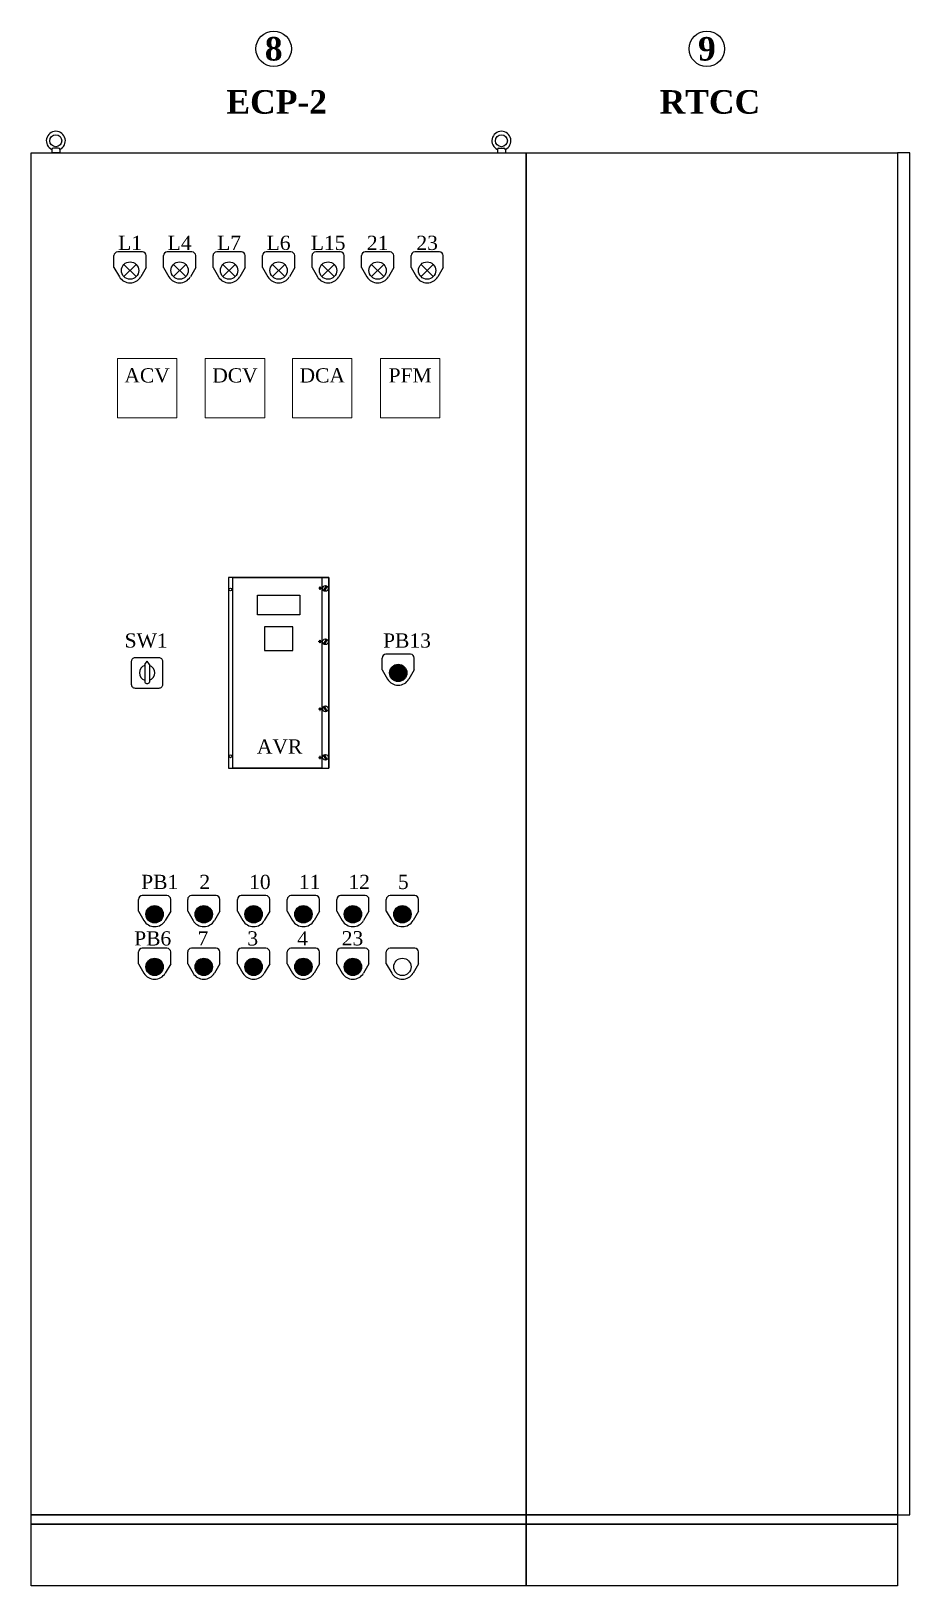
# Model space of a CAD drawing. Header units: millimetres. Extents: x -258 to 424, y -2156 to -1905.
# Drawn here: x 281.5 to 423.5, y -2155.8 to -1904.7 of the extents above; entities that cross this region are included whole.
import ezdxf
from ezdxf.enums import TextEntityAlignment as Align

# ---------------------------------------------------------------- set-up
doc = ezdxf.new("R2010")
doc.units = ezdxf.units.MM
doc.linetypes.add('ACAD_ISO02W100', pattern=[15, 12, -3])
doc.styles.add('ROMANS', font='times.ttf')
doc.styles.add('ROMANT', font='timesbd.ttf')

# ---------------------------------------------------------------- blocks, each defined once
blk = doc.blocks.new('A$C319E25F5')
at = {"color": 0}
for p, q in [((-3.7, 13.6), (0, 19.1)), ((-3.7, 13.6), (-3.7, -14.9)), ((3.7, 13.6), (0, 19.1)), ((3.7, 13.6), (3.7, -14.9))]:
    blk.add_line(p, q, dxfattribs=at)
blk.add_lwpolyline([(19, -25), (-19, -25, -0.414214), (-25, -19), (-25, 19, -0.414214), (-19, 25), (19, 25, -0.414214), (25, 19), (25, -19, -0.414214)], format="xyb", close=True, dxfattribs=at)
for centre, radius, start, end in [((0, 0), 12.4, 107.2341, 252.7659), ((0, 0), 12.4, 107.2341, 252.7659), ((0, 0), 12.4, 287.2341, 72.7659), ((0, 0), 12.4, 287.2341, 72.7659), ((-0.1, -13.6), 3.75, 199.0328, 272.0784), ((0.1, -13.6), 3.75, 267.9216, 340.9672)]:
    blk.add_arc(centre, radius, start, end, dxfattribs=at)

msp = doc.modelspace()

# ---------------------------------------------------------------- hatches: boundary and pattern name
h = msp.add_hatch()
h.set_pattern_fill('ANSI31', scale=0.16, style=0)
h.set_pattern_definition([(45, (-11336.909185, 2053.762094), (-0.014142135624, 0.014142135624), [])])
h.paths.add_polyline_path([(328.23, -1994.62), (328.2, -1994.62), (328.2, -1994.67), (328.23, -1994.67)])
h.paths.add_polyline_path([(328.23, -1994.44), (328.2, -1994.44), (328.2, -1994.62), (328.23, -1994.62)])
h.paths.add_polyline_path([(328.23, -1994.67), (328.2, -1994.67), (328.2, -1994.84), (328.23, -1994.84)])
h = msp.add_hatch()
h.set_pattern_fill('ANSI31', scale=0.16, style=0)
h.set_pattern_definition([(45, (-11336.909185, 2045.144502), (-0.014142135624, 0.014142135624), [])])
h.paths.add_polyline_path([(328.23, -2003.23), (328.2, -2003.23), (328.2, -2003.29), (328.23, -2003.29)])
h.paths.add_polyline_path([(328.23, -2003.06), (328.2, -2003.06), (328.2, -2003.23), (328.23, -2003.23)])
h.paths.add_polyline_path([(328.23, -2003.29), (328.2, -2003.29), (328.2, -2003.46), (328.23, -2003.46)])
h = msp.add_hatch()
h.set_pattern_fill('ANSI31', scale=0.16, style=0)
h.set_pattern_definition([(315, (-11336.909185, -6062.587655), (-0.014142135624, -0.014142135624), [])])
h.paths.add_polyline_path([(328.23, -2014.21), (328.2, -2014.21), (328.2, -2014.15), (328.23, -2014.15)])
h.paths.add_polyline_path([(328.23, -2014.39), (328.2, -2014.39), (328.2, -2014.21), (328.23, -2014.21)])
h.paths.add_polyline_path([(328.23, -2014.15), (328.2, -2014.15), (328.2, -2013.99), (328.23, -2013.99)])
h = msp.add_hatch()
h.set_pattern_fill('ANSI31', scale=0.16, style=0)
h.set_pattern_definition([(315, (-11336.909185, -6070.416946), (-0.014142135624, -0.014142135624), [])])
h.paths.add_polyline_path([(328.23, -2022.04), (328.2, -2022.04), (328.2, -2021.98), (328.23, -2021.98)])
h.paths.add_polyline_path([(328.23, -2022.22), (328.2, -2022.22), (328.2, -2022.04), (328.23, -2022.04)])
h.paths.add_polyline_path([(328.23, -2021.98), (328.2, -2021.98), (328.2, -2021.81), (328.23, -2021.81)])

# ---------------------------------------------------------------- linework, layer by layer
for p, q in [((284.87, -1923.8), (284.87, -1924.25)), ((285.92, -1923.55), (285.12, -1923.55)), ((286.17, -1923.8), (286.17, -1924.25)), ((356.87, -1923.8), (356.87, -1924.25)), ((357.12, -1923.55), (357.92, -1923.55)), ((358.17, -1923.8), (358.17, -1924.25)), ((286.09, -1924.33), (284.95, -1924.33)), ((356.95, -1924.33), (358.09, -1924.33)), ((294.92, -1942.83), (294.92, -1940.93)), ((299.52, -1940.33), (295.52, -1940.33)), ((300.12, -1942.83), (300.12, -1940.93)), ((302.92, -1942.83), (302.92, -1940.93)), ((307.52, -1940.33), (303.52, -1940.33)), ((308.12, -1942.83), (308.12, -1940.93)), ((310.92, -1942.83), (310.92, -1940.93)), ((315.52, -1940.33), (311.52, -1940.33)), ((316.12, -1942.83), (316.12, -1940.93)), ((318.92, -1942.83), (318.92, -1940.93)), ((323.52, -1940.33), (319.52, -1940.33)), ((324.12, -1942.83), (324.12, -1940.93)), ((326.92, -1942.83), (326.92, -1940.93)), ((331.52, -1940.33), (327.52, -1940.33)), ((332.12, -1942.83), (332.12, -1940.93)), ((334.92, -1942.83), (334.92, -1940.93)), ((339.52, -1940.33), (335.52, -1940.33)), ((340.12, -1942.83), (340.12, -1940.93)), ((342.92, -1942.83), (342.92, -1940.93)), ((347.52, -1940.33), (343.52, -1940.33)), ((348.12, -1942.83), (348.12, -1940.93)), ((294.92, -1942.83), (295.79, -1944.33)), ((298.51, -1944.32), (296.53, -1942.34)), ((296.53, -1944.32), (298.51, -1942.34)), ((300.12, -1942.83), (299.26, -1944.33)), ((302.92, -1942.83), (303.79, -1944.33)), ((306.51, -1944.32), (304.53, -1942.34)), ((304.53, -1944.32), (306.51, -1942.34)), ((308.12, -1942.83), (307.26, -1944.33)), ((310.92, -1942.83), (311.79, -1944.33)), ((314.51, -1944.32), (312.53, -1942.34)), ((312.53, -1944.32), (314.51, -1942.34)), ((316.12, -1942.83), (315.26, -1944.33)), ((318.92, -1942.83), (319.79, -1944.33)), ((322.51, -1944.32), (320.53, -1942.34)), ((320.53, -1944.32), (322.51, -1942.34)), ((324.12, -1942.83), (323.26, -1944.33)), ((326.92, -1942.83), (327.79, -1944.33)), ((330.51, -1944.32), (328.53, -1942.34)), ((328.53, -1944.32), (330.51, -1942.34)), ((332.12, -1942.83), (331.26, -1944.33)), ((334.92, -1942.83), (335.79, -1944.33)), ((338.51, -1944.32), (336.53, -1942.34)), ((336.53, -1944.32), (338.51, -1942.34)), ((340.12, -1942.83), (339.26, -1944.33)), ((342.92, -1942.83), (343.79, -1944.33)), ((346.51, -1944.32), (344.53, -1942.34)), ((344.53, -1944.32), (346.51, -1942.34)), ((348.12, -1942.83), (347.26, -1944.33)), ((338.24, -2007.83), (338.24, -2005.93)), ((342.84, -2005.33), (338.84, -2005.33)), ((343.44, -2007.83), (343.44, -2005.93)), ((338.24, -2007.83), (339.11, -2009.33)), ((343.44, -2007.83), (342.57, -2009.33)), ((303.48, -2044.32), (299.48, -2044.32)), ((311.43, -2044.32), (307.43, -2044.32)), ((319.48, -2044.32), (315.48, -2044.32)), ((327.52, -2044.32), (323.52, -2044.32)), ((335.52, -2044.32), (331.52, -2044.32)), ((343.52, -2044.32), (339.52, -2044.32)), ((298.88, -2046.82), (298.88, -2044.92)), ((298.88, -2046.82), (299.75, -2048.32)), ((304.08, -2046.82), (303.21, -2048.32)), ((304.08, -2046.82), (304.08, -2044.92)), ((306.83, -2046.82), (306.83, -2044.92)), ((306.83, -2046.82), (307.7, -2048.32)), ((312.03, -2046.82), (311.17, -2048.32)), ((312.03, -2046.82), (312.03, -2044.92)), ((314.88, -2046.82), (314.88, -2044.92)), ((314.88, -2046.82), (315.75, -2048.32)), ((320.08, -2046.82), (319.21, -2048.32)), ((320.08, -2046.82), (320.08, -2044.92)), ((322.92, -2046.82), (322.92, -2044.92)), ((322.92, -2046.82), (323.79, -2048.32)), ((328.12, -2046.82), (327.26, -2048.32)), ((328.12, -2046.82), (328.12, -2044.92)), ((330.92, -2046.82), (330.92, -2044.92)), ((330.92, -2046.82), (331.79, -2048.32)), ((336.12, -2046.82), (335.26, -2048.32)), ((336.12, -2046.82), (336.12, -2044.92)), ((338.92, -2046.82), (338.92, -2044.92)), ((338.92, -2046.82), (339.79, -2048.32)), ((344.12, -2046.82), (343.26, -2048.32)), ((344.12, -2046.82), (344.12, -2044.92)), ((298.88, -2055.32), (298.88, -2053.42)), ((303.48, -2052.82), (299.48, -2052.82)), ((304.08, -2055.32), (304.08, -2053.42)), ((306.83, -2055.32), (306.83, -2053.42)), ((311.43, -2052.82), (307.43, -2052.82)), ((312.03, -2055.32), (312.03, -2053.42)), ((314.88, -2055.32), (314.88, -2053.42)), ((319.48, -2052.82), (315.48, -2052.82)), ((320.08, -2055.32), (320.08, -2053.42)), ((322.92, -2055.32), (322.92, -2053.42)), ((327.52, -2052.82), (323.52, -2052.82)), ((328.12, -2055.32), (328.12, -2053.42)), ((330.92, -2055.32), (330.92, -2053.42)), ((335.52, -2052.82), (331.52, -2052.82)), ((336.12, -2055.32), (336.12, -2053.42)), ((338.92, -2055.32), (338.92, -2053.42)), ((343.52, -2052.82), (339.52, -2052.82)), ((344.12, -2055.32), (344.12, -2053.42)), ((298.88, -2055.32), (299.75, -2056.82)), ((304.08, -2055.32), (303.21, -2056.82)), ((306.83, -2055.32), (307.7, -2056.82)), ((312.03, -2055.32), (311.17, -2056.82)), ((314.88, -2055.32), (315.75, -2056.82)), ((320.08, -2055.32), (319.21, -2056.82)), ((322.92, -2055.32), (323.79, -2056.82)), ((328.12, -2055.32), (327.26, -2056.82)), ((330.92, -2055.32), (331.79, -2056.82)), ((336.12, -2055.32), (335.26, -2056.82)), ((338.92, -2055.32), (339.79, -2056.82)), ((344.12, -2055.32), (343.26, -2056.82))]:
    msp.add_line(p, q)
at = {"color": 7}
for p, q in [((314.1, -1992.93), (313.42, -1992.93)), ((313.42, -1992.93), (313.42, -2023.73)), ((328.51, -1992.93), (329.62, -1992.93)), ((329.2, -1994.24), (328.77, -1995.03)), ((329.62, -1992.93), (329.62, -2023.74)), ((329.36, -1994.32), (328.95, -1995.12)), ((329.2, -2002.86), (328.77, -2003.64)), ((329.36, -2002.93), (328.95, -2003.74)), ((329.2, -2014.59), (328.77, -2013.8)), ((329.36, -2014.51), (328.95, -2013.7)), ((329.2, -2022.42), (328.77, -2021.63)), ((329.36, -2022.34), (328.95, -2021.53)), ((313.42, -2023.73), (314.1, -2023.73)), ((328.51, -2023.73), (329.62, -2023.73))]:
    msp.add_line(p, q, dxfattribs=at)
for points in [[(361.52, -2144.33), (281.52, -2144.33), (281.52, -1924.33), (361.52, -1924.33)], [(421.52, -2144.33), (361.52, -2144.33), (361.52, -1924.33), (421.52, -1924.33)], [(421.52, -2144.33), (423.52, -2144.33), (423.52, -1924.33), (421.52, -1924.33)], [(329.62, -2023.73), (329.62, -1992.93), (313.42, -1992.93), (313.42, -2023.73)], [(361.52, -2145.83), (281.52, -2145.83), (281.52, -2144.33), (361.52, -2144.33)], [(421.52, -2145.83), (361.52, -2145.83), (361.52, -2144.33), (421.52, -2144.33)], [(361.52, -2155.83), (281.52, -2155.83), (281.52, -2145.83), (361.52, -2145.83)], [(421.52, -2155.83), (361.52, -2155.83), (361.52, -2145.83), (421.52, -2145.83)]]:
    msp.add_lwpolyline(points, close=True)
at = {"lineweight": 9}
for points in [[(295.47, -1967.13), (305.07, -1967.13), (305.07, -1957.53), (295.47, -1957.53)], [(309.67, -1967.13), (319.27, -1967.13), (319.27, -1957.53), (309.67, -1957.53)], [(323.77, -1967.13), (333.37, -1967.13), (333.37, -1957.53), (323.77, -1957.53)], [(347.57, -1967.13), (337.97, -1967.13), (337.97, -1957.53), (347.57, -1957.53)]]:
    msp.add_lwpolyline(points, close=True, dxfattribs=at)
at = {"color": 7, "linetype": 'Continuous'}
for points in [[(314.1, -1992.93), (328.51, -1992.93), (328.51, -2023.73), (314.1, -2023.73)], [(314.1, -1992.93), (328.51, -1992.93), (328.51, -2023.73), (314.1, -2023.73)], [(318.12, -1995.78), (324.93, -1995.78), (324.93, -1998.97), (318.12, -1998.97)], [(318.12, -1995.78), (324.93, -1995.78), (324.93, -1998.97), (318.12, -1998.97)], [(319.22, -2004.71), (323.83, -2004.71), (323.83, -2000.91), (319.22, -2000.91)], [(319.22, -2004.71), (323.83, -2004.71), (323.83, -2000.91), (319.22, -2000.91)]]:
    msp.add_lwpolyline(points, close=True, dxfattribs=at)
at = {"color": 7}
for points in [[(328.04, -1994.62), (328.51, -1994.62), (328.51, -1994.67), (328.04, -1994.67)], [(328.2, -1994.44), (328.23, -1994.44), (328.23, -1994.84), (328.2, -1994.84)], [(328.04, -2003.23), (328.51, -2003.23), (328.51, -2003.29), (328.04, -2003.29)], [(328.2, -2003.06), (328.23, -2003.06), (328.23, -2003.46), (328.2, -2003.46)], [(328.04, -2014.21), (328.51, -2014.21), (328.51, -2014.15), (328.04, -2014.15)], [(328.2, -2014.39), (328.23, -2014.39), (328.23, -2013.99), (328.2, -2013.99)], [(328.2, -2022.22), (328.23, -2022.22), (328.23, -2021.81), (328.2, -2021.81)], [(328.04, -2022.04), (328.51, -2022.04), (328.51, -2021.98), (328.04, -2021.98)]]:
    msp.add_lwpolyline(points, close=True, dxfattribs=at)
at = {"linetype": 'ACAD_ISO02W100', "const_width": 1.4}
for points in [[(340.14, -2008.33, 1), (341.54, -2008.33, 1)], [(300.85, -2047.32, 1), (302.25, -2047.32, 1)], [(308.73, -2047.32, 1), (310.13, -2047.32, 1)], [(316.78, -2047.32, 1), (318.18, -2047.32, 1)], [(324.82, -2047.32, 1), (326.22, -2047.32, 1)], [(332.82, -2047.32, 1), (334.22, -2047.32, 1)], [(340.82, -2047.32, 1), (342.22, -2047.32, 1)], [(300.85, -2055.82, 1), (302.25, -2055.82, 1)], [(308.73, -2055.82, 1), (310.13, -2055.82, 1)], [(316.78, -2055.82, 1), (318.18, -2055.82, 1)], [(324.82, -2055.82, 1), (326.22, -2055.82, 1)], [(332.82, -2055.82, 1), (334.22, -2055.82, 1)]]:
    msp.add_lwpolyline(points, format="xyb", close=True, dxfattribs=at)
for centre, radius in [((320.72, -1907.51), 2.86), ((390.72, -1907.51), 2.86), ((285.52, -1922.37), 0.962), ((357.52, -1922.37), 0.962), ((297.52, -1943.33), 1.4), ((305.52, -1943.33), 1.4), ((313.52, -1943.33), 1.4), ((321.52, -1943.33), 1.4), ((329.52, -1943.33), 1.4), ((337.52, -1943.33), 1.4), ((345.52, -1943.33), 1.4), ((340.84, -2008.33), 1.4), ((301.48, -2047.32), 1.4), ((301.48, -2047.32), 1.4), ((309.43, -2047.32), 1.4), ((317.48, -2047.32), 1.4), ((325.52, -2047.32), 1.4), ((333.52, -2047.32), 1.4), ((341.52, -2047.32), 1.4), ((301.48, -2055.82), 1.4), ((301.48, -2055.82), 1.4), ((309.43, -2055.82), 1.4), ((317.48, -2055.82), 1.4), ((325.52, -2055.82), 1.4), ((333.52, -2055.82), 1.4), ((341.52, -2055.82), 1.4)]:
    msp.add_circle(centre, radius)
at = {"color": 7, "linetype": 'Continuous'}
for centre, radius in [((329.08, -1994.69), 0.46), ((329.08, -1994.69), 0.46), ((313.73, -1994.85), 0.23), ((329.08, -2003.3), 0.46), ((329.08, -2003.3), 0.46), ((329.08, -2014.14), 0.46), ((329.08, -2014.14), 0.46), ((313.73, -2021.8), 0.23), ((329.08, -2021.97), 0.46), ((329.08, -2021.97), 0.46)]:
    msp.add_circle(centre, radius, dxfattribs=at)
for centre, radius, start, end in [((285.52, -1922.37), 1.54, 294.9203, 245.0797), ((357.52, -1922.37), 1.54, 294.9203, 245.0797), ((285.12, -1923.8), 0.25, 90, 180), ((285.92, -1923.8), 0.25, 0, 90), ((357.12, -1923.8), 0.25, 90, 180), ((357.92, -1923.8), 0.25, 0, 90), ((284.95, -1924.25), 0.08, 180, 270), ((286.09, -1924.25), 0.08, 270, 0), ((356.95, -1924.25), 0.08, 180, 270), ((358.09, -1924.25), 0.08, 270, 0), ((295.52, -1940.93), 0.6, 90, 180), ((299.52, -1940.93), 0.6, 0, 90), ((303.52, -1940.93), 0.6, 90, 180), ((307.52, -1940.93), 0.6, 0, 90), ((311.52, -1940.93), 0.6, 90, 180), ((315.52, -1940.93), 0.6, 0, 90), ((319.52, -1940.93), 0.6, 90, 180), ((323.52, -1940.93), 0.6, 0, 90), ((327.52, -1940.93), 0.6, 90, 180), ((331.52, -1940.93), 0.6, 0, 90), ((335.52, -1940.93), 0.6, 90, 180), ((339.52, -1940.93), 0.6, 0, 90), ((343.52, -1940.93), 0.6, 90, 180), ((347.52, -1940.93), 0.6, 0, 90), ((297.52, -1943.33), 2, 210.0551, 329.9449), ((305.52, -1943.33), 2, 210.0551, 329.9449), ((313.52, -1943.33), 2, 210.0551, 329.9449), ((321.52, -1943.33), 2, 210.0551, 329.9449), ((329.52, -1943.33), 2, 210.0551, 329.9449), ((337.52, -1943.33), 2, 210.0551, 329.9449), ((345.52, -1943.33), 2, 210.0551, 329.9449), ((338.84, -2005.93), 0.6, 90, 180), ((342.84, -2005.93), 0.6, 0, 90), ((340.84, -2008.33), 2, 210.0551, 329.9449), ((299.48, -2044.92), 0.6, 90, 180), ((303.48, -2044.92), 0.6, 0, 90), ((307.43, -2044.92), 0.6, 90, 180), ((311.43, -2044.92), 0.6, 0, 90), ((315.48, -2044.92), 0.6, 90, 180), ((319.48, -2044.92), 0.6, 0, 90), ((323.52, -2044.92), 0.6, 90, 180), ((327.52, -2044.92), 0.6, 0, 90), ((331.52, -2044.92), 0.6, 90, 180), ((335.52, -2044.92), 0.6, 0, 90), ((339.52, -2044.92), 0.6, 90, 180), ((343.52, -2044.92), 0.6, 0, 90), ((301.48, -2047.32), 2, 210.0551, 329.9449), ((309.43, -2047.32), 2, 210.0551, 329.9449), ((317.48, -2047.32), 2, 210.0551, 329.9449), ((325.52, -2047.32), 2, 210.0551, 329.9449), ((333.52, -2047.32), 2, 210.0551, 329.9449), ((341.52, -2047.32), 2, 210.0551, 329.9449), ((299.48, -2053.42), 0.6, 90, 180), ((303.48, -2053.42), 0.6, 0, 90), ((307.43, -2053.42), 0.6, 90, 180), ((311.43, -2053.42), 0.6, 0, 90), ((315.48, -2053.42), 0.6, 90, 180), ((319.48, -2053.42), 0.6, 0, 90), ((323.52, -2053.42), 0.6, 90, 180), ((327.52, -2053.42), 0.6, 0, 90), ((331.52, -2053.42), 0.6, 90, 180), ((335.52, -2053.42), 0.6, 0, 90), ((339.52, -2053.42), 0.6, 90, 180), ((343.52, -2053.42), 0.6, 0, 90), ((301.48, -2055.82), 2, 210.0551, 329.9449), ((309.43, -2055.82), 2, 210.0551, 329.9449), ((317.48, -2055.82), 2, 210.0551, 329.9449), ((325.52, -2055.82), 2, 210.0551, 329.9449), ((333.52, -2055.82), 2, 210.0551, 329.9449), ((341.52, -2055.82), 2, 210.0551, 329.9449)]:
    msp.add_arc(centre, radius, start, end)

# ---------------------------------------------------------------- block references
at = {"lineweight": 9, "xscale": 0.1000000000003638, "yscale": 0.1000000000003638, "zscale": 0.1000000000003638}
msp.add_blockref('A$C319E25F5', (300.27, -2008.33), dxfattribs=at)

# ---------------------------------------------------------------- texts
for s, height, style, p in [('8', 3.8, 'ROMANT', (320.72, -1907.51)), ('9', 3.8, 'ROMANT', (390.72, -1907.51)), ('ECP-2', 3.8, 'ROMANT', (321.21, -1916.09)), ('RTCC', 3.8, 'ROMANT', (391.21, -1916.09)), ('L1', 2.3, 'ROMANS', (297.52, -1938.86)), ('L4', 2.3, 'ROMANS', (305.52, -1938.86)), ('L7', 2.3, 'ROMANS', (313.52, -1938.86)), ('L6', 2.3, 'ROMANS', (321.52, -1938.86)), ('L15', 2.3, 'ROMANS', (329.52, -1938.86)), ('21', 2.3, 'ROMANS', (337.52, -1938.86)), ('23', 2.3, 'ROMANS', (345.52, -1938.86))]:
    msp.add_text(s, height=height, dxfattribs=dict(style=style)).set_placement(p, align=Align.MIDDLE_CENTER)
at = {"lineweight": 9, "style": 'ROMANS'}
for s, p in [('ACV', (300.27, -1960.27)), ('DCV', (314.47, -1960.27)), ('DCA', (328.57, -1960.27)), ('PFM', (342.77, -1960.27)), ('AVR', (321.68, -2020.22))]:
    msp.add_text(s, height=2.3, dxfattribs=at).set_placement(p, align=Align.MIDDLE_CENTER)
at = {"color": 2, "style": 'ROMANS'}
for s, p in [('SW1', (296.64, -2003.1)), ('PB13', (338.4, -2003.1)), ('PB1', (299.32, -2042.1)), ('2', (308.71, -2042.1)), ('10', (316.76, -2042.1)), ('11', (324.8, -2042.1)), ('12', (332.8, -2042.1)), ('5', (340.8, -2042.1)), ('PB6', (298.18, -2051.22)), ('7', (308.43, -2051.22)), ('3', (316.47, -2051.22)), ('4', (324.52, -2051.22)), ('23', (331.72, -2051.2))]:
    msp.add_text(s, height=2.3, dxfattribs=at).set_placement(p, align=Align.MIDDLE_LEFT)

doc.saveas('drawing.dxf')
